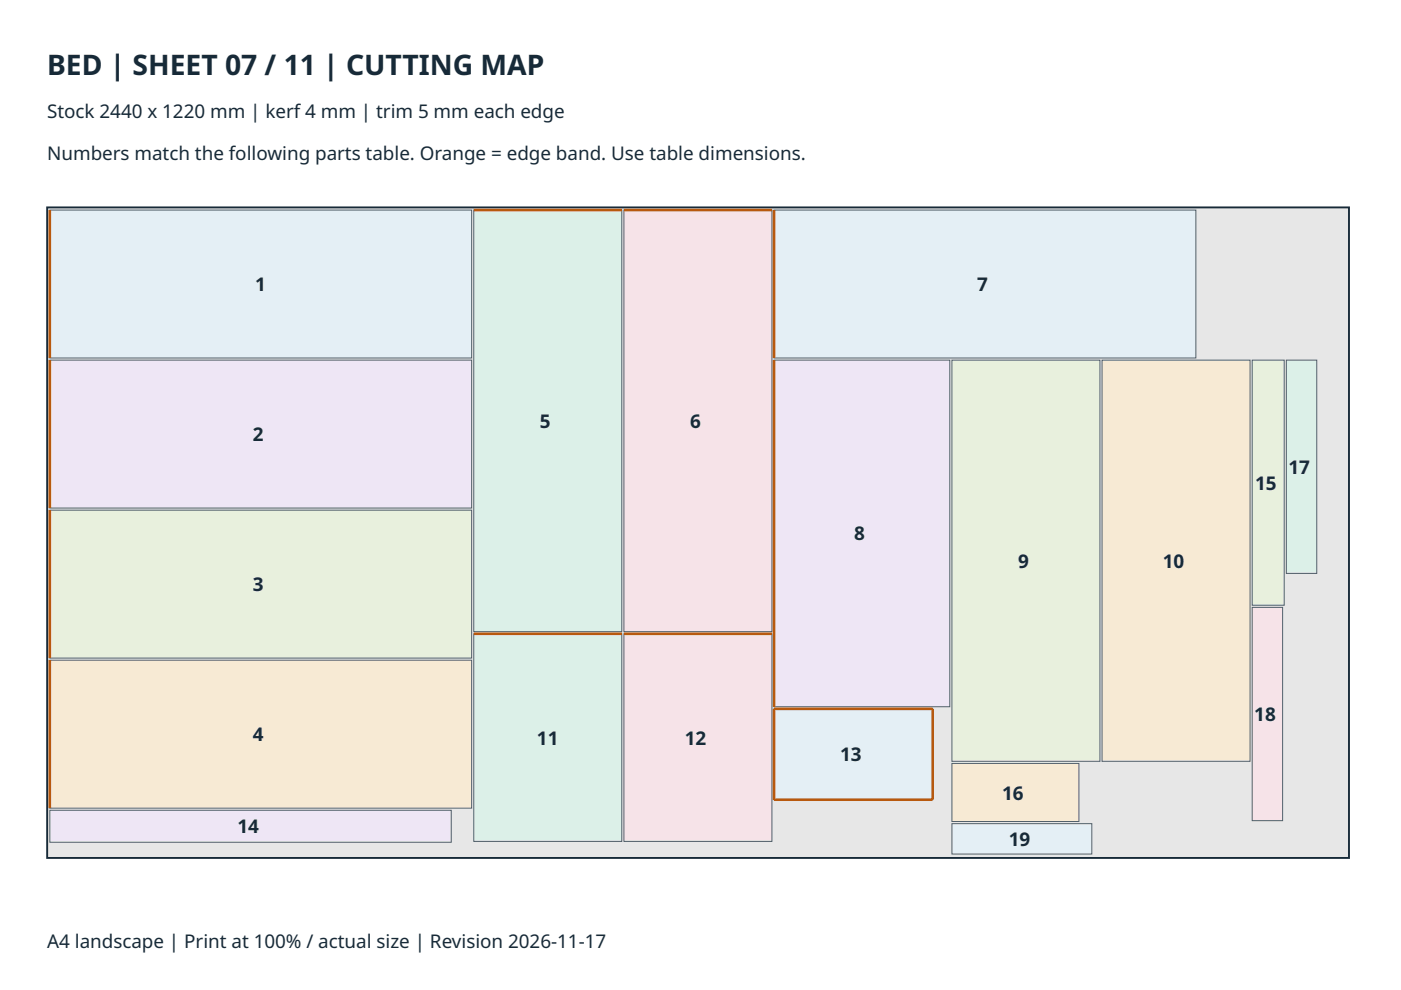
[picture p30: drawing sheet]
<svg xmlns="http://www.w3.org/2000/svg" width="297mm" height="210mm" viewBox="0 0 297 210" stroke-linecap="round" stroke-linejoin="round" font-family="sans-serif">
<defs><g id="words">
<text font-size="6" fill="#172a38" x="10" y="16">BED | SHEET 07 / 11 | CUTTING MAP</text>
<g font-size="4" fill="#172a38">
<text x="10" y="25">Stock 2440 x 1220 mm | kerf 4 mm | trim 5 mm each edge</text>
<text x="10" y="34">Numbers match the following parts table. Orange = edge band. Use table dimensions.</text>
<text x="54.1" y="61.7">1</text>
<text x="207.2" y="61.7">7</text>
<text x="53.6" y="93.5">2</text>
<text x="114.5" y="90.7">5</text>
<text x="146.3" y="90.7">6</text>
<text x="273.2" y="100.5">17</text>
<text x="266.1" y="103.8">15</text>
<text x="181.1" y="114.6">8</text>
<text x="53.6" y="125.3">3</text>
<text x="215.9" y="120.4">9</text>
<text x="246.6" y="120.4">10</text>
<text x="265.9" y="152.9">18</text>
<text x="53.6" y="157.2">4</text>
<text x="113.8" y="157.9">11</text>
<text x="145.2" y="157.9">12</text>
<text x="178.1" y="161.4">13</text>
<text x="212.5" y="169.5">16</text>
<text x="50.3" y="176.7">14</text>
<text x="213.9" y="179.3">19</text>
<text x="10" y="200.9">A4 landscape | Print at 100% / actual size | Revision 2026-11-17</text>
</g>
</g></defs>
<path d="M10 44h276v137.9h-276z" fill="#e7e7e7"/>
<path d="M10 44h276v137.9h-276z" fill="none" stroke="#172a38" stroke-width=".4"/>
<path d="M10.6 44.5h89.4v31.4h-89.4z" fill="#e4eff5"/>
<path d="M10.6 44.5h89.4v31.4h-89.4z" fill="none" stroke="#52606b" stroke-width=".21"/>
<path d="M10.6 44.5v31.4z" fill="#000" stroke="#b8590e" stroke-width=".55"/>
<path d="M10.6 76.4h89.4v31.3h-89.4z" fill="#eee6f5"/>
<path d="M10.6 76.4h89.4v31.3h-89.4z" fill="none" stroke="#52606b" stroke-width=".21"/>
<path d="M10.6 76.4v31.3z" fill="#000" stroke="#b8590e" stroke-width=".55"/>
<path d="M10.6 108.2h89.4v31.3h-89.4z" fill="#e8f0dd"/>
<path d="M10.6 108.2h89.4v31.3h-89.4z" fill="none" stroke="#52606b" stroke-width=".21"/>
<path d="M10.6 108.2v31.3z" fill="#000" stroke="#b8590e" stroke-width=".55"/>
<path d="M10.6 140h89.4v31.3h-89.4z" fill="#f7ead4"/>
<path d="M10.6 140h89.4v31.3h-89.4z" fill="none" stroke="#52606b" stroke-width=".21"/>
<path d="M10.6 140v31.3z" fill="#000" stroke="#b8590e" stroke-width=".55"/>
<path d="M100.5 44.5h31.3v89.4h-31.3z" fill="#dcf0e8"/>
<path d="M100.5 44.5h31.3v89.4h-31.3z" fill="none" stroke="#52606b" stroke-width=".21"/>
<path d="M100.5 44.5h31.3z" fill="#000" stroke="#b8590e" stroke-width=".55"/>
<path d="M132.3 44.5h31.4v89.4h-31.4z" fill="#f6e3e8"/>
<path d="M132.3 44.5h31.4v89.4h-31.4z" fill="none" stroke="#52606b" stroke-width=".21"/>
<path d="M132.3 44.5h31.4z" fill="#000" stroke="#b8590e" stroke-width=".55"/>
<path d="M164.1 44.5h89.4v31.4h-89.4z" fill="#e4eff5"/>
<path d="M164.1 44.5h89.4v31.4h-89.4z" fill="none" stroke="#52606b" stroke-width=".21"/>
<path d="M164.1 44.5v31.4z" fill="#000" stroke="#b8590e" stroke-width=".55"/>
<path d="M164.1 76.4h37.3v73.4h-37.3z" fill="#eee6f5"/>
<path d="M164.1 76.4h37.3v73.4h-37.3z" fill="none" stroke="#52606b" stroke-width=".21"/>
<path d="M164.1 76.4v73.4z" fill="#000" stroke="#b8590e" stroke-width=".55"/>
<path d="M201.8 76.4h31.4v85h-31.4z" fill="#e8f0dd"/>
<path d="M201.8 76.4h31.4v85h-31.4z" fill="none" stroke="#52606b" stroke-width=".21"/>
<path d="M233.7 76.4h31.3v85h-31.3z" fill="#f7ead4"/>
<path d="M233.7 76.4h31.3v85h-31.3z" fill="none" stroke="#52606b" stroke-width=".21"/>
<path d="M100.5 134.4h31.3v44h-31.3z" fill="#dcf0e8"/>
<path d="M100.5 134.4h31.3v44h-31.3z" fill="none" stroke="#52606b" stroke-width=".21"/>
<path d="M100.5 134.4h31.3z" fill="#000" stroke="#b8590e" stroke-width=".55"/>
<path d="M132.3 134.4h31.4v44h-31.4z" fill="#f6e3e8"/>
<path d="M132.3 134.4h31.4v44h-31.4z" fill="none" stroke="#52606b" stroke-width=".21"/>
<path d="M132.3 134.4h31.4z" fill="#000" stroke="#b8590e" stroke-width=".55"/>
<path d="M164.1 150.3h33.6v19.3h-33.6z" fill="#e4eff5"/>
<path d="M164.1 150.3h33.6v19.3h-33.6z" fill="none" stroke="#52606b" stroke-width=".21"/>
<path d="M164.1 150.3h33.6zM164.1 150.3v19.3zM197.7 150.3v19.3zM164.1 169.6h33.6z" fill="#000" stroke="#b8590e" stroke-width=".55"/>
<path d="M10.6 171.8h85.1v6.8h-85.1z" fill="#eee6f5"/>
<path d="M10.6 171.8h85.1v6.8h-85.1z" fill="none" stroke="#52606b" stroke-width=".21"/>
<path d="M265.5 76.4h6.8v51.9h-6.8z" fill="#e8f0dd"/>
<path d="M265.5 76.4h6.8v51.9h-6.8z" fill="none" stroke="#52606b" stroke-width=".21"/>
<path d="M201.8 161.9h26.9v12.3h-26.9z" fill="#f7ead4"/>
<path d="M201.8 161.9h26.9v12.3h-26.9z" fill="none" stroke="#52606b" stroke-width=".21"/>
<path d="M272.7 76.4h6.5v45.2h-6.5z" fill="#dcf0e8"/>
<path d="M272.7 76.4h6.5v45.2h-6.5z" fill="none" stroke="#52606b" stroke-width=".21"/>
<path d="M265.5 128.8h6.4v45.2h-6.4z" fill="#f6e3e8"/>
<path d="M265.5 128.8h6.4v45.2h-6.4z" fill="none" stroke="#52606b" stroke-width=".21"/>
<path d="M201.8 174.6h29.7v6.5h-29.7z" fill="#e4eff5"/>
<path d="M201.8 174.6h29.7v6.5h-29.7z" fill="none" stroke="#52606b" stroke-width=".21"/>
<use href="#words"/>
</svg>
